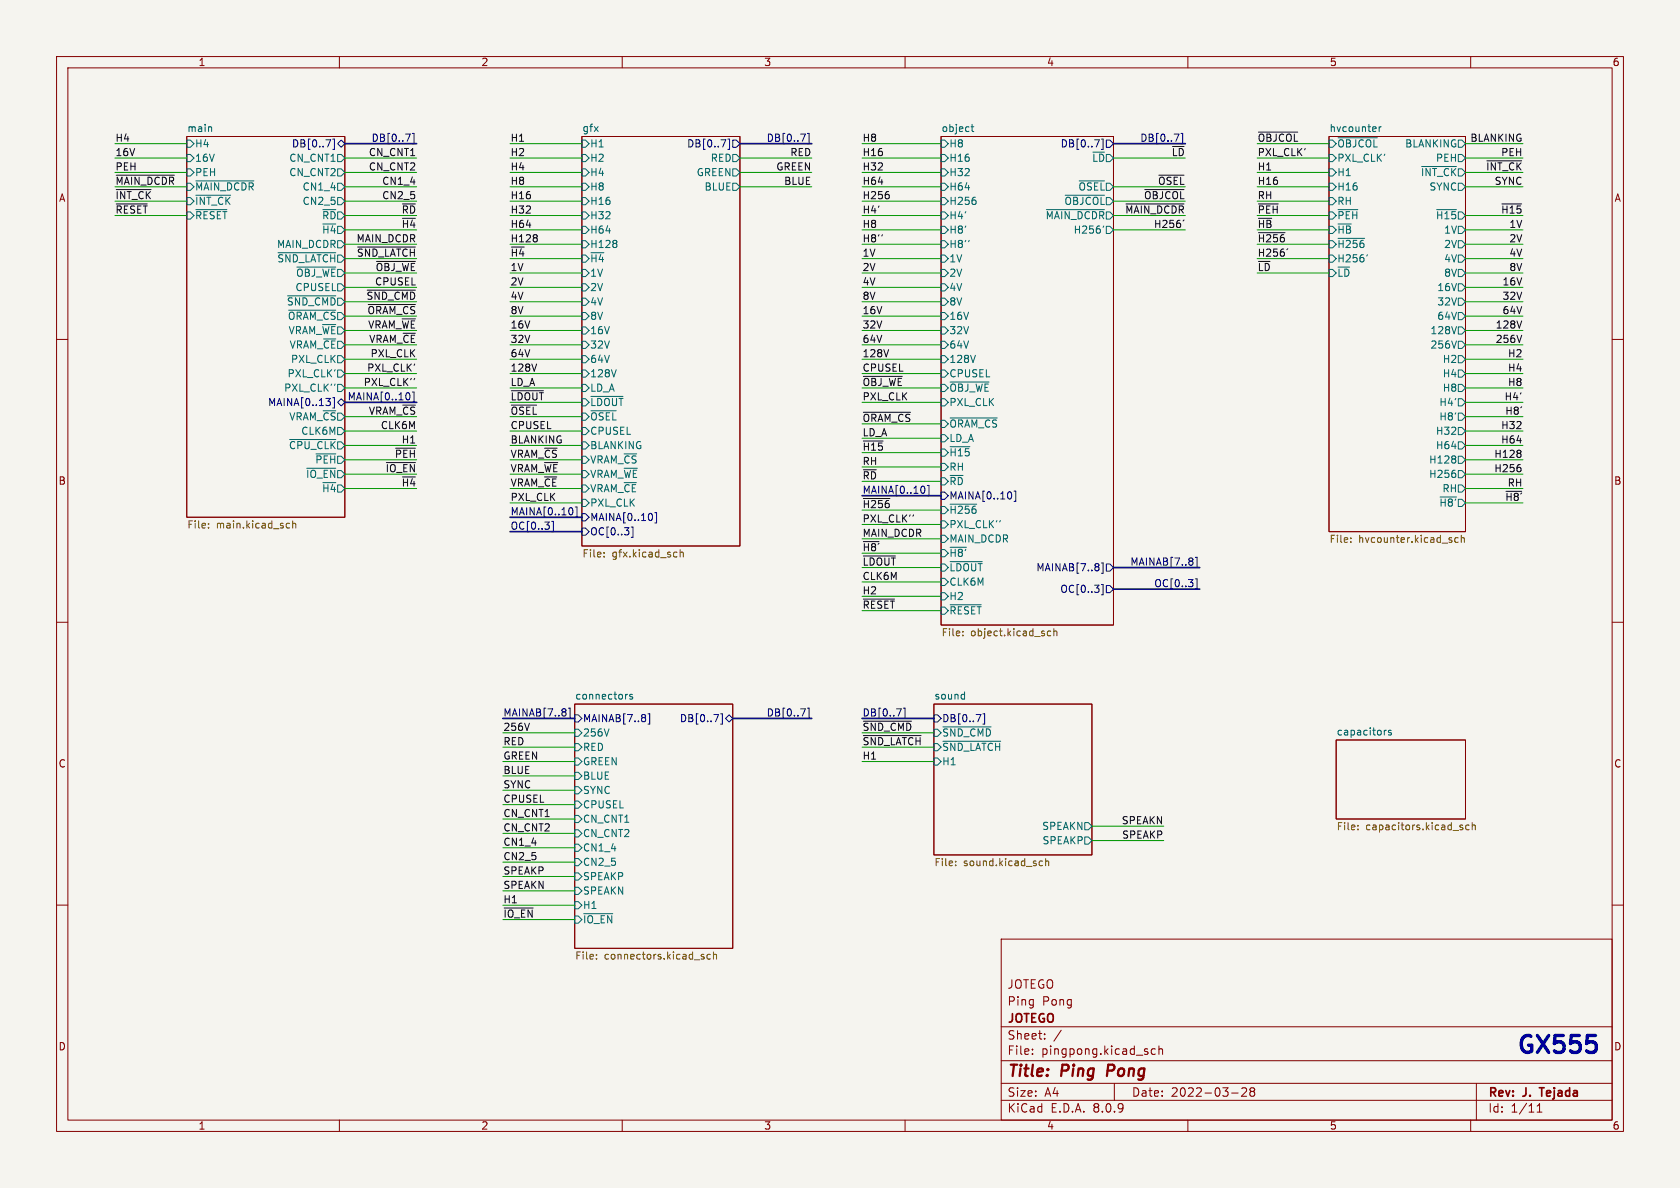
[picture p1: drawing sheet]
<svg xmlns="http://www.w3.org/2000/svg" width="297mm" height="210mm" viewBox="0 0 297 210" stroke-linecap="round" stroke-linejoin="round" font-family="sans-serif">
<defs><g id="words">
<text font-size="4.2" fill="#0000c2" x="268" y="186.4">GX555</text>
<g font-size="2.8" fill="#840000">
<text x="178" y="190.9">Title:</text>
<text x="187.7" y="190.9">Ping</text>
<text x="196.6" y="190.9">Pong</text>
</g>
<g font-size="2.1" fill="#840000">
<text x="178" y="178">Ping</text>
<text x="178" y="175">JOTEGO</text>
<text x="184.2" y="178">Pong</text>
<text x="178" y="184">Sheet:</text>
<text x="178" y="181.2">JOTEGO</text>
<text x="178" y="186.7">File:</text>
<text x="184.1" y="186.7">pingpong.kicad_sch</text>
<text x="178" y="196.9">KiCad</text>
<text x="178" y="194.1">Size:</text>
<text x="184.7" y="194.1">A4</text>
<text x="185.7" y="196.9">E.D.A.</text>
<text x="193.3" y="196.9">8.0.9</text>
<text x="200" y="194.1">Date:</text>
<text x="207" y="194.1">2022-03-28</text>
<text x="263" y="194.3">Rev:</text>
<text x="263" y="196.9">Id:</text>
<text x="267.1" y="196.9">1/11</text>
<text x="269.4" y="194.3">J.</text>
<text x="273" y="194.3">Tejada</text>
</g>
<g font-size="1.8" fill="#840000">
<text x="35" y="11.9">1</text>
<text x="85" y="11.9">2</text>
<text x="135" y="11.9">3</text>
<text x="185" y="11.9">4</text>
<text x="235" y="11.9">5</text>
<text x="285" y="11.9">6</text>
<text x="10.3" y="35.9">A</text>
<text x="285.3" y="35.9">A</text>
<text x="10.3" y="85.9">B</text>
<text x="285.3" y="85.9">B</text>
<text x="10.3" y="135.9">C</text>
<text x="285.3" y="135.9">C</text>
<text x="10.3" y="185.9">D</text>
<text x="285.3" y="185.9">D</text>
<text x="35" y="199.9">1</text>
<text x="85" y="199.9">2</text>
<text x="135" y="199.9">3</text>
<text x="185" y="199.9">4</text>
<text x="235" y="199.9">5</text>
<text x="285" y="199.9">6</text>
</g>
<g font-size="1.8" fill="#006464">
<text x="33" y="23.4">main</text>
<text x="102.9" y="23.4">gfx</text>
<text x="166.4" y="23.4">object</text>
<text x="234.9" y="23.4">hvcounter</text>
<text x="34.4" y="26.3">H4</text>
<text x="34.4" y="28.8">16V</text>
<text x="51" y="28.8">CN_CNT1</text>
<text x="104.2" y="26.3">H1</text>
<text x="104.2" y="28.8">H2</text>
<text x="125.5" y="28.8">RED</text>
<text x="167.7" y="26.3">H8</text>
<text x="167.7" y="28.8">H16</text>
<text x="193" y="28.8">~{LD}</text>
<text x="236.3" y="28.8">PXL_CLK'</text>
<text x="236.3" y="26.3">~{OBJCOL}</text>
<text x="248.3" y="26.3">BLANKING</text>
<text x="253.8" y="28.8">PEH</text>
<text x="34.4" y="31.3">PEH</text>
<text x="34.4" y="33.9">~{MAIN_DCDR}</text>
<text x="51" y="31.3">CN_CNT2</text>
<text x="53.4" y="33.9">CN1_4</text>
<text x="104.2" y="33.9">H8</text>
<text x="104.2" y="31.3">H4</text>
<text x="123.1" y="31.3">GREEN</text>
<text x="124.5" y="33.9">BLUE</text>
<text x="167.7" y="31.3">H32</text>
<text x="167.7" y="33.9">H64</text>
<text x="190.6" y="33.9">~{OSEL}</text>
<text x="236.3" y="31.3">H1</text>
<text x="236.3" y="33.9">H16</text>
<text x="251.1" y="31.3">~{INT_CK}</text>
<text x="252.6" y="33.9">SYNC</text>
<text x="34.4" y="36.4">~{INT_CK}</text>
<text x="34.4" y="39">~{RESET}</text>
<text x="53.4" y="36.4">CN2_5</text>
<text x="56.8" y="41.5">~{H4}</text>
<text x="56.8" y="39">~{RD}</text>
<text x="104.2" y="39">H32</text>
<text x="104.2" y="41.5">H64</text>
<text x="104.2" y="36.4">H16</text>
<text x="167.7" y="36.4">H256</text>
<text x="167.7" y="39">H4'</text>
<text x="167.7" y="41.5">H8'</text>
<text x="184.8" y="39">~{MAIN_DCDR}</text>
<text x="188.1" y="36.4">~{OBJCOL}</text>
<text x="189.7" y="41.5">H256'</text>
<text x="236.3" y="36.4">RH</text>
<text x="236.3" y="39">~{PEH}</text>
<text x="236.3" y="41.5">~{HB}</text>
<text x="253.8" y="39">~{H15}</text>
<text x="255.2" y="41.5">1V</text>
<text x="48.9" y="44">MAIN_DCDR</text>
<text x="48.9" y="46.6">~{SND_LATCH}</text>
<text x="104.2" y="44">H128</text>
<text x="104.2" y="46.6">~{H4}</text>
<text x="167.7" y="44">H8''</text>
<text x="167.7" y="46.6">1V</text>
<text x="236.3" y="44">~{H256}</text>
<text x="236.3" y="46.6">H256'</text>
<text x="255.2" y="46.6">4V</text>
<text x="255.2" y="44">2V</text>
<text x="52.1" y="51.7">CPUSEL</text>
<text x="52.2" y="49.1">~{OBJ_WE}</text>
<text x="104.2" y="51.7">2V</text>
<text x="104.2" y="49.1">1V</text>
<text x="167.7" y="49.1">2V</text>
<text x="167.7" y="51.7">4V</text>
<text x="236.3" y="49.1">~{LD}</text>
<text x="254" y="51.7">16V</text>
<text x="255.2" y="49.1">8V</text>
<text x="50.6" y="54.2">~{SND_CMD}</text>
<text x="50.8" y="56.7">~{ORAM_CS}</text>
<text x="50.9" y="59.3">VRAM_~{WE}</text>
<text x="104.2" y="59.3">16V</text>
<text x="104.2" y="56.7">8V</text>
<text x="104.2" y="54.2">4V</text>
<text x="167.7" y="54.2">8V</text>
<text x="167.7" y="56.7">16V</text>
<text x="167.7" y="59.3">32V</text>
<text x="252.8" y="59.3">128V</text>
<text x="254" y="54.2">32V</text>
<text x="254" y="56.7">64V</text>
<text x="51.1" y="61.8">VRAM_~{CE}</text>
<text x="51.3" y="64.4">PXL_CLK</text>
<text x="104.2" y="61.8">32V</text>
<text x="104.2" y="64.4">64V</text>
<text x="167.7" y="61.8">64V</text>
<text x="167.7" y="64.4">128V</text>
<text x="252.8" y="61.8">256V</text>
<text x="255" y="64.4">H2</text>
<text x="50.1" y="69.4">PXL_CLK''</text>
<text x="50.7" y="66.9">PXL_CLK'</text>
<text x="104.2" y="69.4">LD_A</text>
<text x="104.2" y="66.9">128V</text>
<text x="104.2" y="72">~{LDOUT}</text>
<text x="167.7" y="66.9">CPUSEL</text>
<text x="167.7" y="69.4">~{OBJ_WE}</text>
<text x="167.7" y="72">PXL_CLK</text>
<text x="254.4" y="72">H4'</text>
<text x="255" y="69.4">H8</text>
<text x="255" y="66.9">H4</text>
<text x="51" y="74.5">VRAM_~{CS}</text>
<text x="53.2" y="77.1">CLK6M</text>
<text x="104.2" y="74.5">~{OSEL}</text>
<text x="104.2" y="77.1">CPUSEL</text>
<text x="167.7" y="75.8">~{ORAM_CS}</text>
<text x="253.8" y="77.1">H32</text>
<text x="254.4" y="74.5">H8'</text>
<text x="51" y="79.6">~{CPU_CLK}</text>
<text x="55.6" y="82.1">~{PEH}</text>
<text x="104.2" y="82.1">VRAM_~{CS}</text>
<text x="104.2" y="79.6">BLANKING</text>
<text x="167.7" y="83.4">RH</text>
<text x="167.7" y="78.3">LD_A</text>
<text x="167.7" y="80.9">~{H15}</text>
<text x="252.5" y="82.1">H128</text>
<text x="253.8" y="79.6">H64</text>
<text x="54" y="84.7">~{IO_EN}</text>
<text x="56.8" y="87.2">~{H4}</text>
<text x="104.2" y="84.7">VRAM_~{WE}</text>
<text x="104.2" y="87.2">VRAM_~{CE}</text>
<text x="104.2" y="89.8">PXL_CLK</text>
<text x="167.7" y="86">~{RD}</text>
<text x="252.5" y="84.7">H256</text>
<text x="254.4" y="89.8">~{H8'}</text>
<text x="254.9" y="87.2">RH</text>
<text x="167.7" y="91">~{H256}</text>
<text x="167.7" y="93.6">PXL_CLK''</text>
<text x="167.7" y="96.1">MAIN_DCDR</text>
<text x="167.7" y="98.7">~{H8'}</text>
<text x="167.7" y="101.2">~{LDOUT}</text>
<text x="167.7" y="103.7">CLK6M</text>
<text x="167.7" y="106.3">H2</text>
<text x="167.7" y="108.8">~{RESET}</text>
<text x="101.6" y="123.7">connectors</text>
<text x="165.1" y="123.7">sound</text>
<text x="103" y="130.4">256V</text>
<text x="166.5" y="130.4">~{SND_CMD}</text>
<text x="236.2" y="130.1">capacitors</text>
<text x="103" y="132.9">RED</text>
<text x="103" y="135.5">GREEN</text>
<text x="166.5" y="132.9">~{SND_LATCH}</text>
<text x="166.5" y="135.5">H1</text>
<text x="103" y="138">BLUE</text>
<text x="103" y="140.6">SYNC</text>
<text x="103" y="143.1">CPUSEL</text>
<text x="103" y="148.2">CN_CNT2</text>
<text x="103" y="145.6">CN_CNT1</text>
<text x="184.1" y="146.9">SPEAKN</text>
<text x="184.2" y="149.5">SPEAKP</text>
<text x="103" y="150.7">CN1_4</text>
<text x="103" y="153.3">CN2_5</text>
<text x="103" y="155.8">SPEAKP</text>
<text x="103" y="158.3">SPEAKN</text>
<text x="103" y="160.9">H1</text>
<text x="103" y="163.4">~{IO_EN}</text>
</g>
<g font-size="1.8" fill="#0f0f0f">
<text x="20.3" y="27.7">16V</text>
<text x="20.3" y="25.1">H4</text>
<text x="65.1" y="27.7">CN_CNT1</text>
<text x="90.2" y="27.7">H2</text>
<text x="90.2" y="25.1">H1</text>
<text x="139.6" y="27.7">RED</text>
<text x="152.4" y="25.1">H8</text>
<text x="152.4" y="27.7">H16</text>
<text x="207" y="27.7">~{LD}</text>
<text x="222.2" y="27.7">PXL_CLK'</text>
<text x="222.2" y="25.1">~{OBJCOL}</text>
<text x="259.8" y="25.1">BLANKING</text>
<text x="265.3" y="27.7">PEH</text>
<text x="20.3" y="30.2">PEH</text>
<text x="20.3" y="35.3">~{INT_CK}</text>
<text x="20.3" y="32.8">~{MAIN_DCDR}</text>
<text x="65.1" y="30.2">CN_CNT2</text>
<text x="67.5" y="32.8">CN1_4</text>
<text x="67.5" y="35.3">CN2_5</text>
<text x="90.2" y="30.2">H4</text>
<text x="90.2" y="35.3">H16</text>
<text x="90.2" y="32.8">H8</text>
<text x="137.1" y="30.2">GREEN</text>
<text x="138.5" y="32.8">BLUE</text>
<text x="152.4" y="35.3">H256</text>
<text x="152.4" y="30.2">H32</text>
<text x="152.4" y="32.8">H64</text>
<text x="202.2" y="35.3">~{OBJCOL}</text>
<text x="204.6" y="32.8">~{OSEL}</text>
<text x="222.2" y="32.8">H16</text>
<text x="222.2" y="30.2">H1</text>
<text x="222.2" y="35.3">RH</text>
<text x="262.6" y="30.2">~{INT_CK}</text>
<text x="264.1" y="32.8">SYNC</text>
<text x="20.3" y="37.8">~{RESET}</text>
<text x="70.9" y="40.4">~{H4}</text>
<text x="70.9" y="37.8">~{RD}</text>
<text x="90.2" y="40.4">H64</text>
<text x="90.2" y="37.8">H32</text>
<text x="152.4" y="37.8">H4'</text>
<text x="152.4" y="40.4">H8</text>
<text x="198.8" y="37.8">~{MAIN_DCDR}</text>
<text x="222.2" y="40.4">~{HB}</text>
<text x="222.2" y="37.8">~{PEH}</text>
<text x="265.3" y="37.8">~{H15}</text>
<text x="266.7" y="40.4">1V</text>
<text x="62.9" y="42.9">MAIN_DCDR</text>
<text x="63" y="45.5">~{SND_LATCH}</text>
<text x="66.3" y="48">~{OBJ_WE}</text>
<text x="90.2" y="45.5">~{H4}</text>
<text x="90.2" y="48">1V</text>
<text x="90.2" y="42.9">H128</text>
<text x="152.4" y="42.9">H8''</text>
<text x="152.4" y="45.5">1V</text>
<text x="152.4" y="48">2V</text>
<text x="222.2" y="42.9">~{H256}</text>
<text x="222.2" y="48">~{LD}</text>
<text x="266.7" y="42.9">2V</text>
<text x="266.7" y="45.5">4V</text>
<text x="266.7" y="48">8V</text>
<text x="64.7" y="53.1">~{SND_CMD}</text>
<text x="66.2" y="50.5">CPUSEL</text>
<text x="90.2" y="53.1">4V</text>
<text x="90.2" y="50.5">2V</text>
<text x="152.4" y="53.1">8V</text>
<text x="152.4" y="50.5">4V</text>
<text x="265.5" y="50.5">16V</text>
<text x="265.5" y="53.1">32V</text>
<text x="64.9" y="55.6">~{ORAM_CS}</text>
<text x="65" y="58.2">VRAM_~{WE}</text>
<text x="90.2" y="55.6">8V</text>
<text x="90.2" y="58.2">16V</text>
<text x="152.4" y="58.2">32V</text>
<text x="152.4" y="55.6">16V</text>
<text x="264.3" y="58.2">128V</text>
<text x="265.5" y="55.6">64V</text>
<text x="64.8" y="65.8">PXL_CLK'</text>
<text x="65.2" y="60.7">VRAM_~{CE}</text>
<text x="65.4" y="63.2">PXL_CLK</text>
<text x="90.2" y="60.7">32V</text>
<text x="90.2" y="63.2">64V</text>
<text x="90.2" y="65.8">128V</text>
<text x="152.4" y="60.7">64V</text>
<text x="152.4" y="65.8">CPUSEL</text>
<text x="152.4" y="63.2">128V</text>
<text x="264.3" y="60.7">256V</text>
<text x="266.5" y="65.8">H4</text>
<text x="266.5" y="63.2">H2</text>
<text x="64.2" y="68.3">PXL_CLK''</text>
<text x="90.2" y="68.3">LD_A</text>
<text x="90.2" y="70.9">~{LDOUT}</text>
<text x="152.4" y="70.9">PXL_CLK</text>
<text x="152.4" y="68.3">~{OBJ_WE}</text>
<text x="265.9" y="70.9">H4'</text>
<text x="266.5" y="68.3">H8</text>
<text x="65.1" y="73.4">VRAM_~{CS}</text>
<text x="67.2" y="75.9">CLK6M</text>
<text x="90.2" y="73.4">~{OSEL}</text>
<text x="90.2" y="75.9">CPUSEL</text>
<text x="152.4" y="74.7">~{ORAM_CS}</text>
<text x="152.4" y="77.2">LD_A</text>
<text x="265.3" y="75.9">H32</text>
<text x="68.1" y="83.6">~{IO_EN}</text>
<text x="69.7" y="81">~{PEH}</text>
<text x="70.9" y="78.5">H1</text>
<text x="90.2" y="78.5">BLANKING</text>
<text x="90.2" y="81">VRAM_~{CS}</text>
<text x="90.2" y="83.6">VRAM_~{WE}</text>
<text x="152.4" y="79.7">~{H15}</text>
<text x="152.4" y="82.3">RH</text>
<text x="264.1" y="83.6">H256</text>
<text x="264.1" y="81">H128</text>
<text x="265.3" y="78.5">H64</text>
<text x="70.9" y="86.1">~{H4}</text>
<text x="90.2" y="86.1">VRAM_~{CE}</text>
<text x="90.2" y="88.6">PXL_CLK</text>
<text x="152.4" y="84.8">~{RD}</text>
<text x="152.4" y="89.9">~{H256}</text>
<text x="266.4" y="86.1">RH</text>
<text x="152.4" y="92.4">PXL_CLK''</text>
<text x="152.4" y="95">MAIN_DCDR</text>
<text x="152.4" y="100.1">~{LDOUT}</text>
<text x="152.4" y="107.7">~{RESET}</text>
<text x="152.4" y="102.6">CLK6M</text>
<text x="152.4" y="105.1">H2</text>
<text x="88.9" y="129.3">256V</text>
<text x="88.9" y="131.8">RED</text>
<text x="152.4" y="129.3">~{SND_CMD}</text>
<text x="152.4" y="131.8">~{SND_LATCH}</text>
<text x="88.9" y="136.9">BLUE</text>
<text x="88.9" y="134.4">GREEN</text>
<text x="152.4" y="134.4">H1</text>
<text x="88.9" y="142">CPUSEL</text>
<text x="88.9" y="139.4">SYNC</text>
<text x="88.9" y="144.5">CN_CNT1</text>
<text x="88.9" y="147.1">CN_CNT2</text>
<text x="88.9" y="149.6">CN1_4</text>
<text x="198.2" y="145.8">SPEAKN</text>
<text x="198.3" y="148.3">SPEAKP</text>
<text x="88.9" y="154.7">SPEAKP</text>
<text x="88.9" y="152.1">CN2_5</text>
<text x="88.9" y="157.2">SPEAKN</text>
<text x="88.9" y="159.8">H1</text>
<text x="88.9" y="162.3">~{IO_EN}</text>
</g>
<g font-size="1.8" fill="#000084">
<text x="51.5" y="26.3">DB[0..7]</text>
<text x="65.6" y="25.1">DB[0..7]</text>
<text x="121.4" y="26.3">DB[0..7]</text>
<text x="135.4" y="25.1">DB[0..7]</text>
<text x="187.4" y="26.3">DB[0..7]</text>
<text x="201.5" y="25.1">DB[0..7]</text>
<text x="47.3" y="72">MAINA[0..13]</text>
<text x="61.4" y="70.9">MAINA[0..10]</text>
<text x="152.4" y="87.4">MAINA[0..10]</text>
<text x="167.7" y="88.5">MAINA[0..10]</text>
<text x="90.2" y="93.7">OC[0..3]</text>
<text x="90.2" y="91.2">MAINA[0..10]</text>
<text x="104.2" y="92.3">MAINA[0..10]</text>
<text x="104.2" y="94.8">OC[0..3]</text>
<text x="183.1" y="101.2">MAINAB[7..8]</text>
<text x="199.7" y="100.1">MAINAB[7..8]</text>
<text x="187.4" y="105">OC[0..3]</text>
<text x="204" y="103.9">OC[0..3]</text>
<text x="88.9" y="126.7">MAINAB[7..8]</text>
<text x="103" y="127.9">MAINAB[7..8]</text>
<text x="120.1" y="127.9">DB[0..7]</text>
<text x="135.4" y="126.7">DB[0..7]</text>
<text x="152.4" y="126.7">DB[0..7]</text>
<text x="166.5" y="127.9">DB[0..7]</text>
</g>
<g font-size="1.8" fill="#725600">
<text x="33" y="93.8">File:</text>
<text x="38.2" y="93.8">main.kicad_sch</text>
<text x="102.9" y="98.9">File:</text>
<text x="108.2" y="98.9">gfx.kicad_sch</text>
<text x="234.9" y="96.3">File:</text>
<text x="240.2" y="96.3">hvcounter.kicad_sch</text>
<text x="166.4" y="112.8">File:</text>
<text x="171.6" y="112.8">object.kicad_sch</text>
<text x="236.2" y="147.1">File:</text>
<text x="241.4" y="147.1">capacitors.kicad_sch</text>
<text x="165.1" y="153.4">File:</text>
<text x="170.3" y="153.4">sound.kicad_sch</text>
<text x="101.6" y="170">File:</text>
<text x="106.8" y="170">connectors.kicad_sch</text>
</g>
</g></defs>
<path d="M0 0h297v210h-297z" fill="#f5f4ef" stroke="#f5f4ef" stroke-width=".18"/>
<g fill="none" stroke="#840000" stroke-width=".18">
<path d="M10 10h277v190h-277zM12 12h273v186h-273zM60 10v2M110 10v2M160 10v2M210 10v2M260 10v2M33 24.1h28v67.3h-28zM102.9 24.1h27.9v72.4h-27.9zM166.4 24.1h30.4v86.4h-30.4zM234.9 24.1h24.2v69.9h-24.2zM10 60h2"/>
<path d="M285 60h2M10 110h2M285 110h2M101.6 124.5h27.9v43.1h-27.9zM165.1 124.5h27.9v26.6h-27.9zM236.2 130.8h22.9v14h-22.9zM10 160h2M177 166h108v32h-108zM285 160h2M60 198v2M110 198v2M160 198v2"/>
<path d="M177 194.5h108M177 191.5h108M177 187.5h108M177 181.5h108M182.5 186.3v.1M182.5 185.5v.1M184.7 183.6v.1M184.7 182.8v.1M187.6 182.1l-1.3 2M197 191.5v3M204.2 185.5l-.4-.1-.3 .3v.4l.2 .2h.5M204.9 185.5l.2-.1 .4 .1v.9"/>
<path d="M204.9 184.9v1.5M210 198v2M217.7 193.2h1.2M219.5 192.4l.6-.1 .2 .1 .1 .3-.9 1.1h.9M221.2 192.9l-.2-.2 .2-.4 .5 .1 .1 .2-.3 .3M221.2 192.9l-.2 .3v.5l.2 .1 .5-.1 .1-.2-.1-.4-.2-.2M221.2 192.9h.3M260 198v2M261 191.5v6.5M271.7 196.6h.9M271.7 195.5l.5-.4v1.5"/>
</g>
<path d="M272.1 192.3h.9" fill="none" stroke="#840000" stroke-width=".3"/>
<path d="M195.9 188.2l-.2 2" fill="none" stroke="#840000" stroke-width=".4"/>
<g fill="none" stroke="#000084" stroke-width=".18">
<path d="M57.6 24.7h.9l-.6 1.3M58.8 24.6h.3v1.8h-.3M59.7 25.4l.6-.6 .7 .6-.7 .6zM71.7 23.7h.8l-.5 1.3M72.9 23.6h.3v1.8h-.3M127.5 24.7h.8l-.5 1.3M128.7 24.6h.3v1.8h-.3M129.5 24.8h.7l.6 .6-.6 .6h-.7zM141.5 23.7h.9l-.6 1.3M142.7 23.6h.3v1.8h-.3M193.5 24.7h.9l-.6 1.3M194.7 24.6h.3v1.8h-.3"/>
<path d="M195.6 24.8h.6l.6 .6-.6 .6h-.6zM207.6 23.7h.8l-.5 1.3M208.8 23.6h.3v1.8h-.3M57.6 70.4h.8l-.4 .5M58.3 71l.1 .2-.1 .4M58.8 70.3h.3v1.8h-.3M59.7 71.1l.6-.6 .7 .6-.7 .7zM72.4 69.5l.1 .4-.1 .7M72.9 69.3h.3v1.8h-.3M97.5 92.2h.3v1.8h-.3M101.2 89.9l.1 .3-.1 .7M101.7 89.6h.3v1.8h-.3"/>
<path d="M102.9 90.8h.6l.6 .6-.6 .7h-.6zM102.9 93.3h.6l.6 .7-.6 .6h-.6zM111.9 93.2v1.8h-.3M115.2 90.9l.1 .3-.1 .7M115.8 90.6h.3v1.8h-.3M163.4 86.1l.1 .3-.1 .7M163.9 85.8h.3v1.8h-.3M166.4 87h.6l.6 .6-.6 .7h-.6zM178.7 87.1l.1 .3-.1 .7M179.3 86.8h.3v1.8h-.3M194.7 99.5h.3v1.8h-.3M195.6 99.7h.6l.6 .6-.6 .7h-.6z"/>
<path d="M211.3 98.5h.3v1.8h-.3M194.7 103.3h.3v1.8h-.3M195.6 103.5h.6l.6 .6-.6 .7h-.6zM211.3 102.3h.3v1.8h-.3M100.5 125.2h.3v1.8h-.3M101.6 126.4h.6l.7 .6-.7 .6h-.6zM114.6 126.2h.3v1.8h-.3M126.2 126.3h.8l-.5 1.3M127.4 126.2h.3v1.8h-.3M128.3 127l.6-.6 .6 .6-.6 .6zM141.5 125.3h.9l-.6 1.3M142.7 125.2h.3v1.8h-.3"/>
<path d="M158.5 125.3h.8l-.5 1.3M159.7 125.2h.3v1.8h-.3M165.1 126.4h.6l.7 .6-.7 .6h-.6zM172.6 126.3h.8l-.5 1.3M173.8 126.2h.3v1.8h-.3"/>
</g>
<g fill="none" stroke="#006464" stroke-width=".18">
<path d="M33 24.8h.7l.6 .6-.6 .6h-.7zM33 29.8h.7l.6 .7-.6 .6h-.7zM33 34.9h.7l.6 .7-.6 .6h-.7zM33 27.3h.7l.6 .6-.6 .7h-.7zM33 32.4h.7l.6 .6-.6 .7h-.7zM33 37.5h.7l.6 .6-.6 .6h-.7zM34.6 34.5h6.2M34.6 32h10.3M34.6 37.1h5.5M37.4 22.5v.8M59.7 32.4h.6l.7 .6-.7 .7h-.6zM59.7 34.9h.6l.7 .7-.7 .6h-.6z"/>
<path d="M59.7 29.8h.6l.7 .7-.7 .6h-.6zM59.7 27.3h.6l.7 .6-.7 .7h-.6zM102.9 32.4h.6l.6 .6-.6 .7h-.6zM102.9 37.5h.6l.6 .6-.6 .6h-.6zM102.9 34.9h.6l.6 .7-.6 .6h-.6zM102.9 29.8h.6l.6 .7-.6 .6h-.6zM102.9 24.8h.6l.6 .6-.6 .6h-.6zM102.9 27.3h.6l.6 .6-.6 .7h-.6zM129.5 27.3h.7l.6 .6-.6 .7h-.7zM129.5 29.8h.7l.6 .7-.6 .6h-.7zM129.5 32.4h.7l.6 .6-.6 .7h-.7zM166.4 29.8h.6l.6 .7-.6 .6h-.6z"/>
<path d="M166.4 34.9h.6l.6 .7-.6 .6h-.6zM166.4 24.8h.6l.6 .6-.6 .6h-.6zM166.4 37.5h.6l.6 .6-.6 .6h-.6zM166.4 27.3h.6l.6 .6-.6 .7h-.6zM166.4 32.4h.6l.6 .6-.6 .7h-.6zM171.7 22.4h.5M171.9 22v1.1l.3 .2M172.5 35.5v.5M185 37.1h10.3M188.3 34.5h7M190.8 32h4.5M193.2 26.9h2.1"/>
<path d="M195.1 39.9l-.1 .3M234.9 34.9h.7l.6 .7-.6 .6h-.7zM234.9 27.3h.7l.6 .6-.6 .7h-.7zM234.9 29.8h.7l.6 .7-.6 .6h-.7zM234.9 32.4h.7l.6 .6-.6 .7h-.7zM234.9 37.5h.7l.6 .6-.6 .6h-.7zM234.9 24.8h.7l.6 .6-.6 .6h-.7zM236.5 37.1h3.5M236.5 24.4h7M243.8 22.4v.9M244.2 22.4l-.4 .3M251.3 29.4h6.2"/>
<path d="M254 37.1h3.5M257.8 27.3h.6l.7 .6-.7 .7h-.6zM257.8 24.8h.6l.7 .6-.7 .6h-.6zM257.8 32.4h.6l.7 .6-.7 .7h-.6zM49.2 44.7h10.2M50.8 52.3h8.6M51 54.8h8.4M52.5 47.2h6.9M59.7 50.2h.6l.7 .6-.7 .6h-.6zM59.7 42.5h.6l.7 .7-.7 .6h-.6zM102.9 42.5h.6l.6 .7-.6 .6h-.6zM102.9 40h.6l.6 .6-.6 .7h-.6z"/>
<path d="M102.9 45.1h.6l.6 .6-.6 .7h-.6zM102.9 57.8h.6l.6 .6-.6 .7h-.6zM102.9 55.2h.6l.6 .7-.6 .6h-.6zM102.9 52.7h.6l.6 .6-.6 .7h-.6zM102.9 50.2h.6l.6 .6-.6 .6h-.6zM102.9 47.6h.6l.6 .7-.6 .6h-.6zM109 42.6v.3M109 43.2v.4M166.4 42.5h.6l.6 .7-.6 .6h-.6zM166.4 52.7h.6l.6 .6-.6 .7h-.6zM166.4 47.6h.6l.6 .7-.6 .6h-.6zM166.4 50.2h.6l.6 .6-.6 .6h-.6z"/>
<path d="M166.4 45.1h.6l.6 .6-.6 .7h-.6zM166.4 55.2h.6l.6 .7-.6 .6h-.6zM166.4 57.8h.6l.6 .6-.6 .7h-.6zM166.4 40h.6l.6 .6-.6 .7h-.6zM171.3 42.5l-.1 .2M195.6 40h.6l.6 .6-.6 .7h-.6zM234.9 40h.7l.6 .6-.6 .7h-.7zM234.9 42.5h.7l.6 .7-.6 .6h-.7zM234.9 45.1h.7l.6 .6-.6 .7h-.7zM234.9 47.6h.7l.6 .7-.6 .6h-.7zM236.5 42.1h4.8M241.7 45l-.1 .3"/>
<path d="M257.8 47.6h.6l.7 .7-.7 .6h-.6zM257.8 40h.6l.7 .6-.7 .7h-.6zM257.8 45.1h.6l.7 .6-.7 .7h-.6zM257.8 42.5h.6l.7 .7-.7 .6h-.6zM257.8 50.2h.6l.7 .6-.7 .6h-.6zM257.8 52.7h.6l.7 .6-.7 .7h-.6zM257.8 55.2h.6l.7 .7-.7 .6h-.6zM257.8 57.8h.6l.7 .6-.7 .7h-.6zM51.2 77.7h8.2M59.2 67.9l-.1 .2M59.7 62.9h.6l.7 .6-.7 .6h-.6zM59.7 67.9h.6l.7 .7-.7 .6h-.6z"/>
<path d="M59.7 65.4h.6l.7 .6-.7 .7h-.6zM59.7 75.6h.6l.7 .6-.7 .6h-.6zM102.9 67.9h.6l.6 .7-.6 .6h-.6zM102.9 65.4h.6l.6 .6-.6 .7h-.6zM102.9 60.3h.6l.6 .7-.6 .6h-.6zM102.9 62.9h.6l.6 .6-.6 .6h-.6zM102.9 73h.6l.6 .7-.6 .6h-.6zM102.9 70.5h.6l.6 .6-.6 .7h-.6zM102.9 75.6h.6l.6 .6-.6 .6h-.6zM102.9 78.1h.6l.6 .6-.6 .7h-.6zM104.5 72.6h4.4M104.5 70.1h5.6"/>
<path d="M166.4 65.4h.6l.6 .6-.6 .7h-.6zM166.4 67.9h.6l.6 .7-.6 .6h-.6zM166.4 70.5h.6l.6 .6-.6 .7h-.6zM166.4 74.3h.6l.6 .6-.6 .7h-.6zM166.4 76.8h.6l.6 .7-.6 .6h-.6zM166.4 60.3h.6l.6 .7-.6 .6h-.6zM166.4 62.9h.6l.6 .6-.6 .6h-.6zM166.4 79.4h.6l.6 .6-.6 .6h-.6zM168 67.5h6.9M168 73.9h8.3M168 79h3.5M257.8 67.9h.6l.7 .7-.7 .6h-.6z"/>
<path d="M257.8 75.6h.6l.7 .6-.7 .6h-.6zM257.8 78.1h.6l.7 .6-.7 .7h-.6zM257.8 65.4h.6l.7 .6-.7 .7h-.6zM257.8 62.9h.6l.7 .6-.7 .6h-.6zM257.8 60.3h.6l.7 .7-.7 .6h-.6zM257.8 70.5h.6l.7 .6-.7 .7h-.6zM257.8 73h.6l.7 .7-.7 .6h-.6zM54.2 82.8h5.2M55.9 80.2h3.5M102.9 83.2h.6l.6 .6-.6 .7h-.6zM102.9 85.7h.6l.6 .7-.6 .6h-.6zM102.9 80.6h.6l.6 .7-.6 .6h-.6z"/>
<path d="M102.9 88.3h.6l.6 .6-.6 .6h-.6zM166.4 81.9h.6l.6 .7-.6 .6h-.6zM166.4 84.5h.6l.6 .6-.6 .6h-.6zM166.4 89.5h.6l.6 .7-.6 .6h-.6zM166.4 92.1h.6l.6 .6-.6 .6h-.6zM166.4 94.6h.6l.6 .7-.6 .6h-.6zM166.4 97.2h.6l.6 .6-.6 .6h-.6zM166.4 99.7h.6l.6 .6-.6 .7h-.6zM168 84h2.3M168 89.1h4.7M168 96.7h2.9M168 99.3h5.6"/>
<path d="M176.9 92l-.2 .3M254.6 87.9h2.9M257.3 80.7v.3M257.3 81.3v.4M257.3 83.7v.6M257.8 80.6h.6l.7 .7-.7 .6h-.6zM257.8 85.7h.6l.7 .7-.7 .6h-.6zM257.8 83.2h.6l.7 .6-.7 .7h-.6zM166.4 102.2h.6l.6 .7-.6 .6h-.6zM166.4 104.8h.6l.6 .6-.6 .6h-.6zM166.4 107.3h.6l.6 .7-.6 .6h-.6zM168 106.9h5.5"/>
<path d="M101.6 131.4h.6l.7 .7-.7 .6h-.6zM101.6 134h.6l.7 .6-.7 .7h-.6zM101.6 136.5h.6l.7 .7-.7 .6h-.6zM101.6 139.1h.6l.7 .6-.7 .6h-.6zM101.6 128.9h.6l.7 .6-.7 .7h-.6zM111 122.7l-.3 .1M111.8 122.8l-.3-.1-.2 .2 .1 .2 .4 .1v.3h-.5M165.1 128.9h.6l.7 .6-.7 .7h-.6zM165.1 131.4h.6l.7 .7-.7 .6h-.6zM165.1 134h.6l.7 .6-.7 .7h-.6zM166.7 128.5h8.5M166.7 131h10.2"/>
<path d="M170.4 122.7l.1 .1M170.5 122.3v1.3M170.5 123.5l-.1 .1M245.1 129.1l-.3 .1M245.9 129.1h-.3l-.1 .2v.2l.4 .1v.3h-.4M101.6 141.6h.6l.7 .6-.7 .7h-.6zM101.6 146.7h.6l.7 .6-.7 .7h-.6zM101.6 144.1h.6l.7 .7-.7 .6h-.6zM101.6 149.2h.6l.7 .7-.7 .6h-.6zM101.6 151.8h.6l.7 .6-.7 .6h-.6zM101.6 154.3h.6l.7 .6-.7 .7h-.6zM101.6 156.8h.6l.7 .7-.7 .6h-.6z"/>
<path d="M101.6 159.4h.6l.7 .6-.7 .7h-.6zM191.8 148h.6l.6 .6-.6 .6h-.6zM191.8 145.4h.6l.6 .7-.6 .6h-.6zM101.6 161.9h.6l.7 .7-.7 .6h-.6zM103.2 161.5h5.1"/>
</g>
<g fill="none" stroke="#725600" stroke-width=".18">
<path d="M36.9 93.2v.1M36.9 92.6v.1M50.8 92.5l.4 .1M51.2 93.3h-.4M51.7 92.6l.2-.1 .3 .1 .1 .7M51.7 92.1v1.2M106.8 98.3v.2M106.8 97.7v.1M119.6 97.6l.1 .1M119.7 98.4l-.1 .1M120.2 97.2v1.3M120.2 97.7l.2-.1 .3 .1 .1 .8"/>
<path d="M238.8 95.8v.1M238.8 95.1v.1M257.8 95.1l-.4-.1-.2 .3 .1 .5h.5M258.3 95.2l.2-.2 .3 .1 .1 .8M258.3 94.6v1.3M170.2 112.3v.1M170.2 111.6v.1M185.2 112.2l.2 .2 .4-.1M185.8 111.6h-.4l-.2 .2M186.3 111.7l.2-.1h.3l.1 .8M186.3 111.1v1.3M168.9 152.9v.1"/>
<path d="M168.9 152.3v.1M183.9 152.2l.4 .1M184.3 153h-.4M184.9 152.3l.1-.1 .3 .1 .1 .7M184.9 151.8v1.2M240.1 146.6v.1M240.1 145.9v.1M258.3 146.3h.3v.2l-.1 .2h-.3M258.3 145.8l.3 .1M259.7 145.9l-.3-.1-.3 .3 .1 .5h.5M260.3 146l.2-.2 .3 .1v.8M260.3 145.4v1.3"/>
<path d="M105.4 169.4v.1M105.4 168.8v.1M124.3 169.1l.2 .2-.2 .2M124.3 168.7l.1 .1M125.6 168.8l-.4-.1-.2 .2 .1 .6h.5M126.1 168.8l.2-.1 .3 .1 .1 .7M126.1 168.3v1.2"/>
</g>
<g fill="none" stroke="#0f0f0f" stroke-width=".18">
<path d="M20.5 33.5h6.2M20.5 31h10.3M20.5 36.1h5.5M157.2 34.5v.5M199.1 36.1h10.2M202.4 33.5h6.9M204.3 38.9v1.3M204.3 39.6h.7M204.9 31h4.4M205 38.9v1.3M205.6 39.1l.5-.2 .2 .4-.8 .9h.8M207.5 38.9h-.7v.7l.2-.2 .4 .1 .1 .2v.4l-.2 .1-.5-.1"/>
<path d="M208.6 38.9l-.4 .1a.86 .86 0 0 0 0 1.2l.5-.1v-.4l-.2-.3-.4 .1-.1 .2M209.3 38.9l-.2 .2M222.5 36.1h3.5M222.5 23.4h6.9M262.9 28.4h6.1M265.5 36.1h3.5M63.2 43.7h10.2M64.9 51.3h8.5M65.1 53.8h8.3M66.6 46.2h6.8M94.9 41.6v.3M94.9 42.2v.4"/>
<path d="M156 41.5l-.1 .2M222.5 41.1h4.7M222.7 44v1.3M222.7 44.6h.7M223.4 44v1.3M223.9 44.1l.5-.1 .2 .4-.7 .9h.7M225.8 44h-.6l-.1 .6 .2-.1 .4 .1 .2 .2-.1 .4-.2 .1-.5-.1M226.9 44l-.3 .1a.86 .86 0 0 0 0 1.2l.4-.1 .1-.4-.3-.3-.3 .1-.2 .2M227.7 44l-.2 .1M69.9 79.2h3.5M73.3 66.9l-.1 .2M90.4 71.6h4.5"/>
<path d="M90.4 69.1h5.7M152.6 72.9h8.4M152.6 66.5h6.9M152.6 78h3.5M266.4 72v1.2M266.4 72.6h.7M267.1 72v1.2M267.9 72.5l-.2-.2 .2-.3h.3l.2 .2-.2 .3M267.9 72.5l-.2 .3v.3l.2 .1h.4l.1-.2v-.2l-.2-.3M267.9 72.5h.3M268.8 79.7v.3M269 71.9l-.2 .2"/>
<path d="M68.3 81.8h5.1M152.6 98.3h5.7M152.6 88.1h4.7M152.8 96.1v1.3M152.8 96.7h.7M153.5 96.1v1.3M154.3 96.6l-.2-.2 .2-.3h.3l.2 .2-.2 .3M154.3 96.6l-.2 .3v.3l.2 .2 .4-.1 .1-.2v-.2l-.2-.3M154.3 96.6h.3M155.4 96l-.2 .2M161.5 91l-.1 .3M266.2 86.9h2.8"/>
<path d="M266.4 87.2v1.3M266.4 87.8h.7M267.1 87.2v1.3M267.9 87.8l-.2-.3 .2-.3h.3l.2 .2-.2 .4M267.9 87.8l-.2 .2v.4l.2 .1 .4-.1 .1-.2v-.2l-.2-.2M267.9 87.8h.3M268.8 82.7v.6M268.8 80.3v.4M269 87.1l-.2 .2M152.6 105.9h5.5M152.6 127.5h8.5M152.6 130h10.2"/>
<path d="M89.1 160.5h5.2"/>
</g>
<path d="M61 25.4h12.7M130.8 25.4h12.7M196.8 25.4h12.7M61 71.1h12.7M90.2 91.4h12.7M90.2 94h12.7M152.4 87.6h14M196.8 104.1h15.3M196.8 100.3h15.3M88.9 127h12.7M129.5 127h14M152.4 127h12.7" fill="none" stroke="#000084" stroke-width=".3"/>
<g fill="none" stroke="#009600" stroke-width=".18">
<path d="M20.3 30.5h12.7M20.3 33h12.7M20.3 27.9h12.7M20.3 25.4h12.7M20.3 35.6h12.7M20.3 38.1h12.7M61 30.5h12.7M61 33h12.7M61 27.9h12.7M61 35.6h12.7M61 38.1h12.7M90.2 30.5h12.7"/>
<path d="M90.2 33h12.7M90.2 27.9h12.7M90.2 25.4h12.7M90.2 35.6h12.7M90.2 38.1h12.7M130.8 30.5h12.7M130.8 33h12.7M130.8 27.9h12.7M152.4 30.5h14M152.4 33h14M152.4 27.9h14M152.4 25.4h14"/>
<path d="M152.4 35.6h14M152.4 38.1h14M196.8 33h12.7M196.8 27.9h12.7M196.8 35.6h12.7M196.8 38.1h12.7M222.2 30.5h12.7M222.2 33h12.7M222.2 27.9h12.7M222.2 25.4h12.7M222.2 35.6h12.7M222.2 38.1h12.7"/>
<path d="M259.1 30.5h10.1M259.1 33h10.1M259.1 27.9h10.1M259.1 25.4h10.1M259.1 38.1h10.1M61 40.6h12.7M61 43.2h12.7M61 45.7h12.7M61 48.3h12.7M61 53.3h12.7M61 58.4h12.7M61 50.8h12.7"/>
<path d="M61 55.9h12.7M90.2 40.6h12.7M90.2 43.2h12.7M90.2 45.7h12.7M90.2 48.3h12.7M90.2 53.3h12.7M90.2 58.4h12.7M90.2 50.8h12.7M90.2 55.9h12.7M152.4 40.6h14M152.4 43.2h14M152.4 45.7h14"/>
<path d="M152.4 48.3h14M152.4 53.3h14M152.4 58.4h14M152.4 50.8h14M152.4 55.9h14M196.8 40.6h12.7M222.2 40.6h12.7M222.2 43.2h12.7M222.2 45.7h12.7M222.2 48.3h12.7M259.1 40.6h10.1M259.1 43.2h10.1"/>
<path d="M259.1 45.7h10.1M259.1 48.3h10.1M259.1 53.3h10.1M259.1 58.4h10.1M259.1 50.8h10.1M259.1 55.9h10.1M61 66h12.7M61 68.6h12.7M61 63.5h12.7M61 78.7h12.7M61 61h12.7M61 73.7h12.7"/>
<path d="M61 76.2h12.7M90.2 66h12.7M90.2 71.1h12.7M90.2 68.6h12.7M90.2 63.5h12.7M90.2 78.7h12.7M90.2 61h12.7M90.2 73.7h12.7M90.2 76.2h12.7M152.4 66h14M152.4 71.1h14M152.4 68.6h14"/>
<path d="M152.4 63.5h14M152.4 77.5h14M152.4 61h14M152.4 74.9h14M259.1 66h10.1M259.1 71.1h10.1M259.1 68.6h10.1M259.1 63.5h10.1M259.1 78.7h10.1M259.1 61h10.1M259.1 73.7h10.1M259.1 76.2h10.1"/>
<path d="M61 86.4h12.7M61 83.8h12.7M61 81.3h12.7M90.2 86.4h12.7M90.2 88.9h12.7M90.2 83.8h12.7M90.2 81.3h12.7M152.4 97.8h14M152.4 82.6h14M152.4 80h14M152.4 90.2h14M152.4 85.1h14"/>
<path d="M152.4 95.3h14M152.4 92.7h14M259.1 86.4h10.1M259.1 88.9h10.1M259.1 83.8h10.1M259.1 81.3h10.1M152.4 102.9h14M152.4 105.4h14M152.4 108h14M152.4 100.3h14M88.9 134.6h12.7M88.9 129.5h12.7"/>
<path d="M88.9 132.1h12.7M88.9 137.2h12.7M88.9 139.7h12.7M152.4 134.6h12.7M152.4 129.5h12.7M152.4 132.1h12.7M88.9 152.4h12.7M88.9 147.3h12.7M88.9 149.9h12.7M88.9 154.9h12.7M88.9 157.5h12.7M88.9 144.8h12.7"/>
<path d="M88.9 142.2h12.7M193 146.1h12.7M193 148.6h12.7M88.9 162.6h12.7M88.9 160h12.7"/>
</g>
<use href="#words"/>
</svg>
